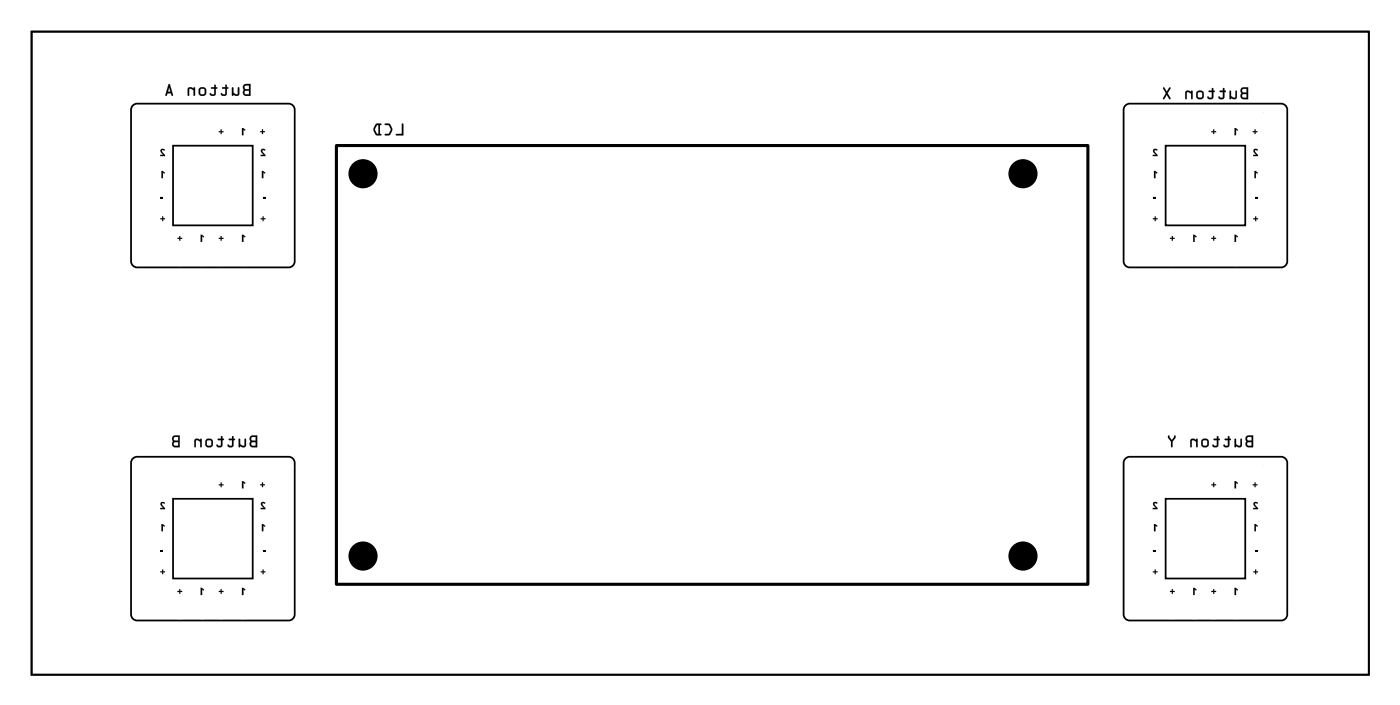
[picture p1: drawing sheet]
<svg xmlns="http://www.w3.org/2000/svg" width="161mm" height="81mm" viewBox="0 0 161 81" stroke-linecap="round" stroke-linejoin="round" font-family="sans-serif">
<path d="M3.6 3.6h154v74.1h-154zM15.3 12.1l.5-.2h17.4a.71 .71 0 0 1 .7 .7v17.5a.71 .71 0 0 1-.7 .7h-17.4a.71 .71 0 0 1-.7-.7v-17.5zM19.9 16.8h9.2v9.1h-9.2zM129.6 12.1l.5-.2h17.4a.71 .71 0 0 1 .7 .7v17.5a.71 .71 0 0 1-.7 .7h-17.4a.71 .71 0 0 1-.7-.7v-17.5zM134.2 16.8h9.2v9.1h-9.2zM15.3 52.8l.5-.2h17.4a.71 .71 0 0 1 .7 .7v17.4a.71 .71 0 0 1-.7 .7h-17.4a.71 .71 0 0 1-.7-.7v-17.4zM19.9 57.4h9.2v9.2h-9.2zM129.6 52.8l.5-.2h17.4a.71 .71 0 0 1 .7 .7v17.4a.71 .71 0 0 1-.7 .7h-17.4a.71 .71 0 0 1-.7-.7v-17.4zM134.2 57.4h9.2v9.2h-9.2z" fill="none" stroke="#000" stroke-width=".2"/>
<path d="M3.6 3.6h154v74.1h-154z" fill="none" stroke="#000" stroke-width=".12"/>
<g fill="#000">
<path d="M18.5 17.2h.4h.1l-.1 .2a.15 .15 0 0 0-.2-.1 .15 .15 0 0 0 0 .3l.3 .2v.2h-.6v-.2h.4l-.3-.3zM25.4 14.9h.1v.2h.2v.1h-.2v.2h-.1v-.2h-.2v-.1h.2zM27.9 14.7h.1l.3 .2-.1 .2-.2-.2v.7h-.1zM30.1 17.2h.4h.1l-.1 .2a.16 .16 0 0 0-.3-.1 .16 .16 0 0 0 .1 .3l.3 .2v.2h-.6v-.2h.4l-.3-.3zM30.2 14.9h.1v.2h.2v.1h-.2v.2h-.1v-.2h-.2v-.1h.2zM30.8 12.7h.1l.3 .2-.1 .1-.1-.1v.6h-.2zM132.8 17.2h.4h.1l-.1 .2a.15 .15 0 0 0-.2-.1 .15 .15 0 0 0 0 .3l.3 .2v.2h-.6v-.2h.4l-.3-.3zM139.7 14.9h.1v.2h.2v.1h-.2v.2h-.1v-.2h-.2v-.1h.2zM142.2 14.7h.1l.3 .2-.1 .2-.2-.2v.7h-.1zM144.4 17.2h.4h.1l-.1 .2a.16 .16 0 0 0-.3-.1 .16 .16 0 0 0 .1 .3l.3 .2v.2h-.6v-.2h.4l-.3-.3zM144.5 14.9h.1v.2h.2v.1h-.2v.2h-.1v-.2h-.2v-.1h.2zM145.1 12.7h.1l.3 .2-.1 .1-.1-.1v.6h-.2z"/>
<path d="M18.6 19.7h.1l.3 .2-.1 .1-.1-.1v.6h-.2zM18.4 22.7h.4v.1h-.4zM18.7 24.9h.1v.2h.2v.1h-.2v.2h-.1v-.2h-.2v-.1h.2zM20.6 27.2h.2v.2h.2v.1h-.2v.2h-.2v-.2h-.2v-.1h.2zM23.1 27h.1l.3 .2-.1 .1-.1-.1v.6h-.2zM25.4 27.2h.1v.2h.2v.1h-.2v.2h-.1v-.2h-.2v-.1h.2zM27.9 27h.1l.3 .2-.1 .1-.2-.1v.6h-.1zM30.2 19.7h.1l.3 .2-.1 .1-.2-.1v.6h-.1zM30.2 24.9h.2v.2h.2v.1h-.2v.2h-.2v-.2h-.2v-.1h.2zM30.3 22.7h.3v.1h-.3zM132.9 19.7h.1l.3 .2-.1 .1-.1-.1v.6h-.2zM132.7 22.7h.4v.1h-.4z"/>
<path d="M133 24.9h.1v.2h.2v.1h-.2v.2h-.1v-.2h-.2v-.1h.2zM134.9 27.2h.2v.2h.2v.1h-.2v.2h-.2v-.2h-.2v-.1h.2zM137.4 27h.1l.3 .2-.1 .1-.1-.1v.6h-.2zM139.7 27.2h.1v.2h.2v.1h-.2v.2h-.1v-.2h-.2v-.1h.2zM142.2 27h.1l.3 .2-.1 .1-.2-.1v.6h-.1zM144.5 19.7h.1l.3 .2-.1 .1-.2-.1v.6h-.1zM144.5 24.9h.2v.2h.2v.1h-.2v.2h-.2v-.2h-.2v-.1h.2zM144.6 22.7h.3v.1h-.3zM18.5 57.8h.4l.1 .1-.1 .1a.15 .15 0 0 0-.2 0 .15 .15 0 0 0 0 .2l.3 .3v.1h-.6v-.1h.4l-.3-.4zM25.4 55.5h.1v.2h.2v.2h-.2v.2h-.1v-.2h-.2v-.2h.2zM27.9 55.4h.1l.3 .2-.1 .1-.2-.1v.6h-.1zM30.1 57.8h.4l.1 .1-.1 .1a.15 .15 0 0 0-.3 0 .15 .15 0 0 0 .1 .2l.3 .3v.1h-.6v-.1h.4l-.3-.4z"/>
<path d="M30.2 55.5h.1v.2h.2v.2h-.2v.2h-.1v-.2h-.2v-.2h.2zM30.8 53.3h.1l.3 .2-.1 .1-.1-.1v.7h-.2zM132.8 57.8h.4l.1 .1-.1 .1a.15 .15 0 0 0-.2 0 .15 .15 0 0 0 0 .2l.3 .3v.1h-.6v-.1h.4l-.3-.4zM139.7 55.5h.1v.2h.2v.2h-.2v.2h-.1v-.2h-.2v-.2h.2zM142.2 55.4h.1l.3 .2-.1 .1-.2-.1v.6h-.1zM144.4 57.8h.4l.1 .1-.1 .1a.15 .15 0 0 0-.3 0 .15 .15 0 0 0 .1 .2l.3 .3v.1h-.6v-.1h.4l-.3-.4zM144.5 55.5h.1v.2h.2v.2h-.2v.2h-.1v-.2h-.2v-.2h.2zM145.1 53.3h.1l.3 .2-.1 .1-.1-.1v.7h-.2zM18.6 60.3h.1l.3 .2-.1 .1-.1-.1v.6h-.2zM18.4 63.3h.4v.1h-.4zM18.7 65.5h.1v.3h.2v.1h-.2v.2h-.1v-.2h-.2v-.1h.2zM20.6 67.8h.2v.2h.2v.1h-.2v.2h-.2v-.2h-.2v-.1h.2z"/>
<path d="M23.1 67.7h.1l.3 .2-.1 .1-.1-.2v.7h-.2zM25.4 67.8h.1v.2h.2v.1h-.2v.2h-.1v-.2h-.2v-.1h.2zM27.9 67.7h.1l.3 .2-.1 .1-.2-.2v.7h-.1zM30.2 60.3h.1l.3 .2-.1 .1-.2-.1v.6h-.1zM30.2 65.5h.2v.3h.2v.1h-.2v.2h-.2v-.2h-.2v-.1h.2zM30.3 63.3h.3v.1h-.3zM132.9 60.3h.1l.3 .2-.1 .1-.1-.1v.6h-.2zM132.7 63.3h.4v.1h-.4zM133 65.5h.1v.3h.2v.1h-.2v.2h-.1v-.2h-.2v-.1h.2zM134.9 67.8h.2v.2h.2v.1h-.2v.2h-.2v-.2h-.2v-.1h.2zM137.4 67.7h.1l.3 .2-.1 .1-.1-.2v.7h-.2zM139.7 67.8h.1v.2h.2v.1h-.2v.2h-.1v-.2h-.2v-.1h.2z"/>
<path d="M142.2 67.7h.1l.3 .2-.1 .1-.2-.2v.7h-.1zM144.5 60.3h.1l.3 .2-.1 .1-.2-.1v.6h-.1zM144.5 65.5h.2v.3h.2v.1h-.2v.2h-.2v-.2h-.2v-.1h.2zM144.6 63.3h.3v.1h-.3z"/>
<path d="M18.5 17.2v.3l.3 .3h-.4v.2h.6v-.2l-.3-.4v-.1l.2 .1 .1-.2-.2-.1zM18.5 17.2l.3-.1 .2 .1-.1 .2-.1-.1a.17 .17 0 0 0-.2 .2 .17 .17 0 0 0 .2 .1l.2 .2v.2h-.6v-.2h.4l-.3-.3z"/>
<path d="M25.4 14.9v.2h-.2v.1h.2v.2h.1v-.2h.2v-.1h-.2v-.2zM25.4 14.9h.1v.2h.2v.1h-.2v.2h-.1v-.2h-.2v-.1h.2z"/>
<path d="M27.9 14.7v.9h.1v-.7l.2 .2 .1-.2-.3-.2zM27.9 14.7h.1l.3 .2-.1 .2-.2-.2v.7h-.1z"/>
<path d="M28.2 10.5l.5-.1v.5l-.5-.1zM28.2 9.9l.5-.1v.5l-.5-.1zM28.1 9.8l-.1 .3 .1 .3a.4 .4 0 0 0-.1 .4 .4 .4 0 0 0 .3 .2h.5v-1.3h-.5zM26.7 10.1v.9h.2v-.1a.38 .38 0 0 0 .4 .1 .38 .38 0 0 0 .3-.2l-.1-.7h-.1v.7l-.1 .1-.4-.2v-.6zM25.6 10.1v.1h.3v.6l-.2 .1-.1-.1a.11 .11 0 0 0-.2-.1 .11 .11 0 0 0 .1 .2 .39 .39 0 0 0 .6-.1v-.6l.2-.1-.2-.1v-.2h-.1l-.1 .2zM24.3 10.1v.1h.4v.6l-.3 .1-.1-.1a.1 .1 0 0 0-.1-.1 .1 .1 0 0 0 0 .2 .39 .39 0 0 0 .7-.1v-.6l.1-.1-.1-.1-.1-.2h-.1v.2zM23.1 10.3l.3-.1 .2 .1v.4l-.1 .1-.3 .1-.1-.1zM23 10.1l-.1 .3v.3l.1 .3h.5l.2-.2a.63 .63 0 0 0-.2-.7l-.3-.1zM21.7 10.1l-.1 .2v.7h.2v-.7l.1-.1 .4 .2v.6h.1v-.9h-.1v.1l-.3-.2zM19.5 10.1l.1 .5h-.3zM19.4 9.7l-.4 1.3h.2l.1-.3h.4l.1 .3h.1v-.1l-.3-1.2z"/>
<path d="M28.2 10.5l.5-.1v.5l-.5-.1zM28.2 10.5v.3l.5 .1v-.5zM28.2 9.9l.5-.1v.5l-.5-.1zM28.2 9.9v.3l.5 .1v-.5zM28.1 9.8l-.1 .3 .1 .2a.41 .41 0 0 0-.1 .5 .41 .41 0 0 0 .3 .2h.6v-1.3h-.6zM28.1 9.8l.2-.1h.5v1.3h-.5l-.2-.1-.1-.2 .1-.3-.1-.3zM26.7 10.1v.8l.1 .1 .1-.1 .3 .1h.3l.1-.2v-.7a.1 .1 0 0 0-.1-.1 .1 .1 0 0 0-.1 .1v.7l-.2 .1-.3-.2v-.6zM26.7 10.1h.2v.6l.3 .2 .2-.1v-.7h.1l.1 .7a.39 .39 0 0 1-.4 .2 .39 .39 0 0 1-.3-.1v.1h-.2zM25.6 10.1v.1h.3v.6l-.2 .1-.2-.2a.15 .15 0 0 0-.1 .1 .15 .15 0 0 0 .1 .2h.4h.2v-.2v-.6l.2-.1-.2-.1v-.2l-.1-.1-.1 .1v.2zM25.6 10.1l.4-.1-.1-.2 .1-.1 .1 .3 .2 .1v.1h-.2v.7l-.1 .1h-.4l-.1-.1v-.2l.2 .2h.2l.1-.1v-.6h-.3zM24.3 10.1v.1h.4v.6l-.3 .1-.2-.2a.15 .15 0 0 0-.1 .1 .15 .15 0 0 0 .1 .2h.4l.2-.1 .1-.7 .1-.1-.1-.1v-.2a.1 .1 0 0 0-.1-.1 .1 .1 0 0 0-.1 .1v.2zM24.3 10.1l.4-.1v-.2l.1-.1v.3l.2 .1v.1h-.2v.7l-.1 .1h-.4l-.1-.1v-.2l.2 .2h.2l.1-.1v-.6h-.3zM23.1 10.3l.3-.1 .1 .1 .1 .4-.1 .1-.3 .1-.1-.1zM23.1 10.3v.5l.1 .1h.3l.1-.2v-.4l-.2-.1zM23 10.1l-.1 .3v.3l.1 .3h.5l.2-.2a.73 .73 0 0 0-.1-.7l-.4-.1zM23 10.1l.2-.1a.41 .41 0 0 1 .5 .4v.5l-.2 .1h-.4l-.2-.2v-.4zM21.7 10.1l-.1 .2v.6a.1 .1 0 0 0 .1 .1 .1 .1 0 0 0 .1 0v-.7l.2-.1 .3 .2v.6h.1l.1-.9-.1-.1-.1 .2-.3-.2zM21.7 10.1h.3l.3 .1v-.1h.1v.9h-.1v-.6l-.4-.2-.1 .1v.7h-.2v-.7zM19.5 10.1l.1 .5h-.3zM19.5 10l-.2 .6h.3zM19.4 9.7l-.4 1.3h.2l.1-.3h.4v.3h.2v-.1l-.3-1.2zM19.4 9.7h.2l.3 1.2v.1h-.2v-.3h-.4l-.1 .3h-.2z"/>
<path d="M30.1 17.2l-.1 .3 .4 .3h-.4v.2h.6v-.2l-.4-.4a.13 .13 0 0 1 .1-.1 .13 .13 0 0 1 .2 .1l.1-.2h-.1zM30.1 17.2l.2-.1 .3 .1-.1 .2-.2-.1-.1 .1 .4 .4v.2h-.6v-.2h.4l-.3-.3z"/>
<path d="M30.2 14.9v.2h-.2v.1h.2v.2h.1v-.2h.2v-.1h-.2v-.2zM30.2 14.9h.1v.2h.2v.1h-.2v.2h-.1v-.2h-.2v-.1h.2z"/>
<path d="M30.8 12.7v.8h.2v-.6l.1 .1 .1-.1-.3-.2zM30.8 12.7h.1l.3 .2-.1 .1-.1-.1v.6h-.2z"/>
<path d="M46.3 14.2v1.2h-.7v.2h.8l.1-1.3zM44.3 14.2l.1 .2h.4l.2 .4-.2 .6-.5 .1 .1 .1h.3a.81 .81 0 0 0 .4-.9l-.2-.4zM43.4 14.4h.2v1h-.2l-.2-.4zM43.3 14.3a.82 .82 0 0 0 0 1.2l.5 .1 .1-.1-.1-.1v-1h.1v-.1l-.4-.1z"/>
<path d="M46.3 14.2v1.2h-.7v.1v.1h.9v-1.3zM46.3 14.2l.1 .1v1.3h-.8v-.2h.7zM44.3 14.2l.1 .2h.4l.2 .5-.2 .5h-.4a.1 .1 0 0 0-.1 .1 .1 .1 0 0 0 .1 .1l.5-.1 .3-.6-.3-.7zM44.3 14.2l.6 .1 .2 .4a.8 .8 0 0 1-.4 .9h-.3l-.1-.1 .5-.1 .2-.6-.2-.4h-.4zM43.4 14.4h.2v1h-.2l-.2-.5zM43.4 14.4l-.2 .6 .2 .4h.2v-1zM43.3 14.3l-.3 .5v.3l.3 .5h.6v-.1l-.1-.1v-1h.1v-.1l-.4-.1zM43.3 14.3h.6v.1h-.2v1l.2 .1v.1h-.6l-.2-.5-.1-.3z"/>
<path d="M132.8 17.2v.3l.3 .3h-.4v.2h.6v-.2l-.3-.4v-.1l.2 .1 .1-.2-.2-.1zM132.8 17.2l.3-.1 .2 .1-.1 .2-.1-.1a.17 .17 0 0 0-.2 .2 .17 .17 0 0 0 .2 .1l.2 .2v.2h-.6v-.2h.4l-.3-.3z"/>
<path d="M139.7 14.9v.2h-.2v.1h.2v.2h.1v-.2h.2v-.1h-.2v-.2zM139.7 14.9h.1v.2h.2v.1h-.2v.2h-.1v-.2h-.2v-.1h.2z"/>
<path d="M142.2 14.7v.9h.1v-.7l.2 .2 .1-.2-.3-.2zM142.2 14.7h.1l.3 .2-.1 .2-.2-.2v.7h-.1z"/>
<path d="M143.1 10.9l.5-.1v.4h-.5zM143.1 10.3l.5-.1v.4h-.5zM143 10.2l-.1 .3 .1 .2a.4 .4 0 0 0-.1 .5 .4 .4 0 0 0 .3 .2h.5v-1.3l-.5-.1zM141.6 10.4v1h.1l.1-.1a.38 .38 0 0 0 .3 .1 .38 .38 0 0 0 .3-.2v-.8l-.1 .1v.7h-.1l-.4-.1v-.6zM140.5 10.4v.2h.3v.6h-.2l-.1-.1a.1 .1 0 0 0-.2 0 .1 .1 0 0 0 0 .2 .39 .39 0 0 0 .7-.1v-.6l.2-.1-.2-.1v-.3l-.2 .1v.2zM139.2 10.4v.2h.3v.6h-.2l-.1-.1a.1 .1 0 0 0-.2 0 .11 .11 0 0 0 .1 .2 .39 .39 0 0 0 .6-.1v-.6l.2-.1-.2-.1v-.3l-.1 .1-.1 .2zM138 10.6h.3l.1 .1v.4l-.1 .1h-.2l-.2-.1zM137.9 10.5l-.2 .2v.4l.2 .2 .4 .1 .3-.2a.63 .63 0 0 0-.2-.8h-.3zM136.6 10.5l-.1 .2v.7h.2v-.7v-.1l.5 .2v.6h.1v-1h-.1v.2l-.4-.2zM133.9 10.1l.4 .6-.4 .7h.2l.3-.5 .2 .5h.1l.1-.1-.3-.6 .3-.6h-.2l-.2 .5-.3-.5z"/>
<path d="M143.1 10.9l.5-.1v.4h-.5zM143.1 10.9v.3l.5 .1v-.5zM143.1 10.3l.5-.1v.4h-.5zM143.1 10.3v.3l.5 .1v-.5zM142.9 10.1l-.1 .4 .2 .2a.41 .41 0 0 0-.1 .5 .41 .41 0 0 0 .3 .2h.5v-1.3l-.5-.1zM143 10.2l.2-.1h.5v1.3h-.5l-.2-.1-.1-.2 .1-.4-.1-.2zM141.6 10.4v.9l.1 .1 .1-.1 .3 .1h.3v-.2v-.7a.1 .1 0 0 0 0-.1 .1 .1 0 0 0-.1 .1l-.1 .7h-.1l-.3-.1v-.6zM141.6 10.4l.1 .1 .1 .6 .2 .2 .3-.1v-.7h.1v.7a.39 .39 0 0 1-.3 .2 .39 .39 0 0 1-.3-.1l-.1 .1h-.1zM140.5 10.4v.2h.3v.6h-.2l-.2-.1a.15 .15 0 0 0-.1 .1 .15 .15 0 0 0 .1 .2h.3h.2l.1-.2v-.6l.2-.1-.2-.1v-.2l-.1-.1-.1 .1v.2zM140.5 10.4h.3v-.2l.1-.1 .1 .3 .2 .1-.1 .1h-.1v.7l-.2 .1h-.3l-.2-.1 .1-.2 .2 .2 .2-.1v-.6h-.3zM139.2 10.4v.2h.3v.6h-.2l-.2-.1a.15 .15 0 0 0-.1 .1 .15 .15 0 0 0 .1 .2h.4l.2-.1v-.7l.2-.1-.2-.1v-.2a.1 .1 0 0 0-.1-.1 .1 .1 0 0 0-.1 .1v.2zM139.2 10.5l.4-.1-.1-.2 .1-.1 .1 .3 .2 .1v.1h-.2v.7l-.1 .1h-.4l-.1-.1v-.2l.2 .2 .2-.1h.1v-.6h-.3zM138 10.7l.3-.1 .1 .1v.4l-.1 .1h-.2l-.2-.1zM138 10.6l-.1 .6 .2 .1 .2-.1 .2-.1-.1-.4-.1-.1zM137.8 10.5l-.1 .2v.4l.2 .2 .4 .1 .3-.2a.73 .73 0 0 0-.1-.7l-.4-.1zM137.9 10.5l.2-.1a.41 .41 0 0 1 .5 .3l-.1 .6-.2 .1h-.3l-.2-.2v-.5zM136.6 10.5l-.1 .2v.6a.1 .1 0 0 0 .1 .1 .1 .1 0 0 0 .1-.1v-.6l.2-.1 .3 .2v.6h.1v-.9v-.1l-.1 .2-.4-.2zM136.6 10.5l.3-.1 .3 .2v-.1h.1v.9h-.1v-.6l-.5-.2v.1l-.1 .7h-.1v-.7zM133.9 10.1v.1l.4 .5-.4 .6a.1 .1 0 0 0 .1 .1 .1 .1 0 0 0 .1 0l.3-.5 .2 .5a.1 .1 0 0 0 .2 0 .09 .09 0 0 0 0-.1l-.3-.6 .3-.5a.1 .1 0 0 0 0-.1 .1 .1 0 0 0-.2 0l-.2 .5-.3-.5zM133.9 10.1h.2l.3 .5 .2-.5h.2l-.3 .6 .3 .6-.1 .1h-.1l-.2-.5-.3 .5h-.2l.4-.7z"/>
<path d="M144.4 17.2l-.1 .3 .4 .3h-.4v.2h.6v-.2l-.4-.4a.13 .13 0 0 1 .1-.1 .13 .13 0 0 1 .2 .1l.1-.2h-.1zM144.4 17.2l.2-.1 .3 .1-.1 .2-.2-.1-.1 .1 .4 .4v.2h-.6v-.2h.4l-.3-.3z"/>
<path d="M144.5 14.9v.2h-.2v.1h.2v.2h.1v-.2h.2v-.1h-.2v-.2zM144.5 14.9h.1v.2h.2v.1h-.2v.2h-.1v-.2h-.2v-.1h.2z"/>
<path d="M145.1 12.7v.8h.2v-.6l.1 .1 .1-.1-.3-.2zM145.1 12.7h.1l.3 .2-.1 .1-.1-.1v.6h-.2z"/>
<path d="M18.6 19.7v.8h.2v-.6l.1 .1 .1-.1-.3-.2zM18.6 19.7h.1l.3 .2-.1 .1-.1-.2v.7h-.2z"/>
<path d="M18.4 22.7v.1h.4v-.1zM18.4 22.7h.4v.1h-.4z"/>
<path d="M18.7 24.9v.2h-.2v.1h.2v.3h.1v-.3h.2v-.1h-.2v-.2zM18.7 24.9h.1v.2h.2v.1h-.2v.2h-.1v-.2h-.2v-.1h.2z"/>
<path d="M20.6 27.2v.2h-.2v.1h.2v.2h.2v-.2h.2v-.1h-.2v-.2zM20.6 27.2h.2v.2h.2v.1h-.2v.2h-.2v-.2h-.2v-.1h.2z"/>
<path d="M23.1 27v.8h.2v-.6l.1 .1 .1-.1-.3-.2zM23.1 27h.1l.3 .2-.1 .1-.1-.1v.6h-.2z"/>
<path d="M25.4 27.2v.2h-.2v.1h.2v.2h.1v-.2h.2v-.1h-.2v-.2zM25.4 27.2h.1v.2h.2v.1h-.2v.2h-.1v-.2h-.2v-.1h.2z"/>
<path d="M27.9 27v.8h.1v-.6l.2 .1 .1-.1-.3-.2zM27.9 27h.1l.3 .2-.1 .1-.2-.1v.6h-.1z"/>
<path d="M30.1 19.7v.8h.2v-.6l.2 .1 .1-.1-.3-.2zM30.2 19.7h.1l.3 .2-.1 .1-.2-.2v.7h-.1z"/>
<path d="M30.2 24.9v.2h-.2v.1h.2v.3h.2v-.3h.2v-.1h-.2v-.2zM30.2 24.9h.2v.2h.2v.1h-.2v.2h-.2v-.2h-.2v-.1h.2z"/>
<path d="M30.3 22.7v.1h.3v-.1zM30.3 22.7h.3v.1h-.3z"/>
<path d="M132.9 19.7v.8h.2v-.6l.1 .1 .1-.1-.3-.2zM132.9 19.7h.1l.3 .2-.1 .1-.1-.2v.7h-.2z"/>
<path d="M132.7 22.7v.1h.4v-.1zM132.7 22.7h.4v.1h-.4z"/>
<path d="M133 24.9v.2h-.2v.1h.2v.3h.1v-.3h.2v-.1h-.2v-.2zM133 24.9h.1v.2h.2v.1h-.2v.2h-.1v-.2h-.2v-.1h.2z"/>
<path d="M134.9 27.2v.2h-.2v.1h.2v.2h.2v-.2h.2v-.1h-.2v-.2zM134.9 27.2h.2v.2h.2v.1h-.2v.2h-.2v-.2h-.2v-.1h.2z"/>
<path d="M137.4 27v.8h.2v-.6l.1 .1 .1-.1-.3-.2zM137.4 27h.1l.3 .2-.1 .1-.1-.1v.6h-.2z"/>
<path d="M139.7 27.2v.2h-.2v.1h.2v.2h.1v-.2h.2v-.1h-.2v-.2zM139.7 27.2h.1v.2h.2v.1h-.2v.2h-.1v-.2h-.2v-.1h.2z"/>
<path d="M142.2 27v.8h.1v-.6l.2 .1 .1-.1-.3-.2zM142.2 27h.1l.3 .2-.1 .1-.2-.1v.6h-.1z"/>
<path d="M144.4 19.7v.8h.2v-.6l.2 .1 .1-.1-.3-.2zM144.5 19.7h.1l.3 .2-.1 .1-.2-.2v.7h-.1z"/>
<path d="M144.5 24.9v.2h-.2v.1h.2v.3h.2v-.3h.2v-.1h-.2v-.2zM144.5 24.9h.2v.2h.2v.1h-.2v.2h-.2v-.2h-.2v-.1h.2z"/>
<path d="M144.6 22.7v.1h.3v-.1zM144.6 22.7h.3v.1h-.3z"/>
<path d="M18.5 57.8v.3l.3 .4h-.4v.1h.6v-.1l-.3-.5v-.1l.2 .1 .1-.1-.2-.1zM18.5 57.8h.3l.2 .1-.1 .1-.1-.1a.17 .17 0 0 0-.2 .2 .17 .17 0 0 0 .2 .2l.2 .2v.1h-.6v-.1h.4l-.3-.4z"/>
<path d="M25.4 55.5v.2h-.2v.2h.2v.2h.1v-.2h.2v-.2h-.2v-.2zM25.4 55.5h.1v.2h.2v.2h-.2v.2h-.1v-.2h-.2v-.2h.2z"/>
<path d="M27.9 55.4v.8h.1v-.6l.2 .1 .1-.1-.3-.2zM27.9 55.4h.1l.3 .2-.1 .1-.2-.2v.7h-.1z"/>
<path d="M29 50.9h.4v.4h-.4zM29 50.3h.4v.4h-.4zM28.8 50.2l-.1 .3 .2 .3a.4 .4 0 0 0-.1 .4 .4 .4 0 0 0 .3 .3h.5v-1.4h-.5zM27.5 50.5v1h.1l.1-.2a.38 .38 0 0 0 .3 .2 .38 .38 0 0 0 .3-.3v-.7h-.1v.7l-.1 .1-.4-.2-.1-.6zM26.4 50.5v.2h.3v.5l-.2 .1-.1-.1a.1 .1 0 0 0-.2 0 .1 .1 0 0 0 0 .1 .39 .39 0 0 0 .7-.1v-.5l.2-.1-.2-.1v-.3h-.2v.3zM25.1 50.5v.2h.3v.5l-.2 .1-.1-.1a.1 .1 0 0 0-.2 0 .1 .1 0 0 0 0 .1 .39 .39 0 0 0 .7-.1v-.5l.2-.1-.2-.1v-.3h-.2v.3zM23.9 50.7h.3l.1 .1v.4l-.1 .1h-.2l-.2-.1zM23.7 50.6l-.1 .2v.4l.2 .2 .4 .1 .3-.2a.63 .63 0 0 0-.2-.8h-.3zM22.5 50.6l-.1 .1v.8l.1-.1 .1-.7 .5 .1v.6l.1 .1v-1h-.1v.1l-.4-.1zM20 50.9h.5v.4h-.5zM20 50.3h.5v.4h-.5zM19.9 50.2l-.1 .3 .1 .3a.4 .4 0 0 0-.1 .4 .4 .4 0 0 0 .4 .3h.5v-1.4h-.5z"/>
<path d="M29 50.9h.4v.4h-.4zM29 50.9v.4h.5v-.4zM29 50.3h.4v.4h-.4zM29 50.3v.4h.5v-.4zM28.8 50.2l-.1 .3 .2 .3a.41 .41 0 0 0-.1 .4 .41 .41 0 0 0 .3 .3h.5v-1.4h-.5zM28.8 50.2l.3-.1h.5v1.4h-.5l-.3-.1v-.3l.1-.3-.1-.3zM27.5 50.5v.9l.1 .1 .1-.2 .3 .2 .3-.1v-.2v-.6a.1 .1 0 0 0-.1-.1 .1 .1 0 0 0-.1 .1v.7h-.2l-.2-.2v-.6zM27.5 50.5h.1v.6l.3 .2h.3v-.8h.1v.7a.39 .39 0 0 1-.3 .3 .39 .39 0 0 1-.4-.2v.2h-.1zM26.4 50.5v.2h.3v.6h-.2l-.2-.2a.15 .15 0 0 0-.1 .2 .15 .15 0 0 0 .1 .1l.3 .1 .2-.1 .1-.2v-.5l.2-.1-.2-.1v-.3h-.1h-.1v.3zM26.4 50.5h.3v-.2l.1-.1 .1 .3h.2l-.1 .1-.1 .1v.6l-.2 .2h-.3l-.2-.2v-.1l.3 .1h.2v-.1v-.5h-.3zM25.1 50.5v.2h.3v.6h-.2l-.2-.2a.15 .15 0 0 0-.1 .2 .15 .15 0 0 0 .1 .1l.4 .1 .2-.2v-.6l.2-.1-.2-.1v-.2a.1 .1 0 0 0-.1-.1 .1 .1 0 0 0-.1 .1v.2zM25.1 50.5h.4l-.1-.2 .1-.1 .1 .3h.2v.1l-.2 .1v.6l-.1 .2h-.4l-.2-.2 .1-.1 .2 .1h.2l.1-.1v-.5h-.4zM23.9 50.7h.3l.1 .1v.4l-.1 .1h-.2l-.2-.1zM23.9 50.7l-.1 .5 .2 .1h.2l.1-.1v-.4l-.1-.1zM23.7 50.6l-.1 .2v.4l.2 .2 .4 .1 .3-.2a.73 .73 0 0 0-.1-.7l-.4-.1zM23.8 50.6l.2-.1a.41 .41 0 0 1 .5 .3l-.1 .6-.2 .1h-.3l-.2-.3-.1-.4zM22.4 50.6v.1v.7a.1 .1 0 0 0 .1 .1 .1 .1 0 0 0 .1-.1v-.7h.2l.3 .1v.6l.1 .1v-.9l-.1-.1v.1l-.4-.1zM22.5 50.6l.3-.1 .3 .1v-.1h.1v1l-.1-.1v-.6l-.5-.1h-.1v.7l-.1 .1v-.8zM20.1 50.9h.4v.4h-.5zM20 50.9v.4h.5v-.4zM20.1 50.3h.4v.4h-.5zM20 50.3v.4h.5v-.4zM19.9 50.2l-.1 .3 .1 .3a.41 .41 0 0 0-.1 .4 .41 .41 0 0 0 .4 .3h.5v-1.4h-.5zM19.9 50.2l.3-.1h.5v1.4h-.5l-.3-.1-.1-.3 .2-.3-.2-.3z"/>
<path d="M30.1 57.8l-.1 .3 .4 .4h-.4v.1h.6v-.1l-.4-.4a.13 .13 0 0 1 .1-.2 .13 .13 0 0 1 .2 .1l.1-.1-.1-.1zM30.1 57.8h.2l.3 .1-.1 .1-.2-.1-.1 .1 .4 .5v.1h-.6v-.1h.4l-.3-.4z"/>
<path d="M30.2 55.5v.2h-.2v.2h.2v.2h.1v-.2h.2v-.2h-.2v-.2zM30.2 55.5h.1v.2h.2v.2h-.2v.2h-.1v-.2h-.2v-.2h.2z"/>
<path d="M30.8 53.3v.9h.2v-.7l.1 .2 .1-.2-.3-.2zM30.8 53.3h.1l.3 .2-.1 .1-.1-.1v.7h-.2z"/>
<path d="M132.8 57.8v.3l.3 .4h-.4v.1h.6v-.1l-.3-.5v-.1l.2 .1 .1-.1-.2-.1zM132.8 57.8h.3l.2 .1-.1 .1-.1-.1a.17 .17 0 0 0-.2 .2 .17 .17 0 0 0 .2 .2l.2 .2v.1h-.6v-.1h.4l-.3-.4z"/>
<path d="M139.7 55.5v.2h-.2v.2h.2v.2h.1v-.2h.2v-.2h-.2v-.2zM139.7 55.5h.1v.2h.2v.2h-.2v.2h-.1v-.2h-.2v-.2h.2z"/>
<path d="M142.2 55.4v.8h.1v-.6l.2 .1 .1-.1-.3-.2zM142.2 55.4h.1l.3 .2-.1 .1-.2-.2v.7h-.1z"/>
<path d="M143.7 50.9h.4v.4h-.4zM143.7 50.3h.4v.4h-.4zM143.5 50.2l-.1 .3 .2 .3a.4 .4 0 0 0-.2 .4 .4 .4 0 0 0 .4 .3h.5v-1.4h-.5zM142.2 50.5v1h.1v-.2a.38 .38 0 0 0 .4 .2 .38 .38 0 0 0 .3-.3v-.7h-.2v.7v.1l-.5-.2v-.6zM141 50.5l.1 .2h.3v.5l-.3 .1-.1-.1a.1 .1 0 0 0-.1 0 .1 .1 0 0 0 0 .1 .39 .39 0 0 0 .7-.1v-.5l.2-.1-.2-.1v-.3h-.2v.3zM139.8 50.5v.2h.3v.5l-.2 .1-.1-.1a.1 .1 0 0 0-.2 0 .1 .1 0 0 0 0 .1 .39 .39 0 0 0 .7-.1v-.5l.2-.1-.2-.1v-.3h-.2v.3zM138.6 50.7h.3l.1 .1v.4l-.1 .1h-.2l-.2-.1zM138.4 50.6l-.1 .2v.4l.2 .2 .4 .1 .3-.2a.63 .63 0 0 0-.2-.8h-.3zM137.1 50.6v.1v.8l.1-.1v-.7h.1l.4 .1v.6l.2 .1v-1h-.1l-.1 .1-.3-.1zM134.5 50.1v.3l.4 .4v.6l.1 .1v-.7l.4-.4v-.2l-.2-.1v.2l-.3 .4-.2-.4v-.2z"/>
<path d="M143.7 50.9h.4v.4h-.4zM143.7 50.9v.4h.4v-.4zM143.7 50.3h.4v.4h-.4zM143.7 50.3v.4h.4v-.4zM143.5 50.2l-.1 .3 .1 .3a.41 .41 0 0 0-.1 .4 .41 .41 0 0 0 .4 .3h.5v-1.4h-.5zM143.5 50.2l.3-.1h.5v1.4h-.5l-.3-.1-.1-.3 .2-.3-.2-.3zM142.2 50.5v.9l.1 .1v-.2l.4 .2 .2-.1 .1-.2v-.6a.1 .1 0 0 0-.1-.1 .1 .1 0 0 0-.1 .1v.7h-.2l-.3-.2v-.6zM142.2 50.5h.1v.6l.3 .2h.2l.1-.8h.1v.7a.39 .39 0 0 1-.3 .3 .39 .39 0 0 1-.4-.2v.2h-.1zM141 50.5l.1 .2h.3v.6h-.3l-.1-.2a.15 .15 0 0 0-.1 .2 .15 .15 0 0 0 .1 .1l.3 .1 .2-.1 .1-.2v-.5l.2-.1-.2-.1v-.3h-.1h-.1v.3zM141 50.5h.4v-.2l.1-.1 .1 .3h.1v.1l-.1 .1v.6l-.2 .2h-.3l-.2-.2v-.1l.2 .1h.3v-.1v-.5h-.3zM139.8 50.5v.2h.3v.6h-.2l-.2-.2a.15 .15 0 0 0-.1 .2 .15 .15 0 0 0 .1 .1l.3 .1 .3-.2v-.6l.2-.1-.2-.1v-.2a.1 .1 0 0 0-.1-.1 .1 .1 0 0 0-.1 .1v.2zM139.8 50.5h.3v-.2l.1-.1 .1 .3h.2l-.1 .1-.1 .1v.6l-.2 .2h-.3l-.2-.2 .1-.1 .2 .1h.2v-.1v-.5h-.3zM138.6 50.7h.3l.1 .1v.4l-.1 .1h-.2l-.2-.1zM138.5 50.7v.5l.2 .1h.2l.1-.1v-.4l-.1-.1zM138.4 50.6l-.1 .2v.4l.1 .2 .5 .1 .3-.2a.73 .73 0 0 0-.1-.7l-.4-.1zM138.4 50.6l.3-.1a.41 .41 0 0 1 .5 .3l-.1 .6-.2 .1h-.3l-.3-.3v-.4zM137.1 50.6v.1v.7a.1 .1 0 0 0 .1 .1 .1 .1 0 0 0 0-.1l.1-.7h.2l.2 .1v.6l.2 .1v-.9l-.1-.1-.1 .1-.3-.1zM137.1 50.6l.4-.1 .2 .1 .1-.1h.1v1l-.1-.1-.1-.6-.4-.1h-.1v.7l-.1 .1v-.8zM134.5 50.1v.3l.4 .4-.1 .6a.1 .1 0 0 0 .1 .1 .1 .1 0 0 0 .1-.1v-.6l.4-.4v-.2l-.2-.1v.2l-.3 .4-.2-.4v-.2zM134.5 50.1h.2v.2l.2 .4 .3-.4v-.2l.2 .1v.2l-.4 .4v.7l-.1-.1v-.6l-.4-.4z"/>
<path d="M144.4 57.8l-.1 .3 .4 .4h-.4v.1h.6v-.1l-.4-.4a.13 .13 0 0 1 .1-.2 .13 .13 0 0 1 .2 .1l.1-.1-.1-.1zM144.4 57.8h.2l.3 .1-.1 .1-.2-.1-.1 .1 .4 .5v.1h-.6v-.1h.4l-.3-.4z"/>
<path d="M144.5 55.5v.2h-.2v.2h.2v.2h.1v-.2h.2v-.2h-.2v-.2zM144.5 55.5h.1v.2h.2v.2h-.2v.2h-.1v-.2h-.2v-.2h.2z"/>
<path d="M145.1 53.3v.9h.2v-.7l.1 .2 .1-.2-.3-.2zM145.1 53.3h.1l.3 .2-.1 .1-.1-.1v.7h-.2z"/>
<path d="M18.6 60.3v.9h.2v-.7l.1 .1 .1-.1-.3-.2zM18.6 60.3h.1l.3 .2-.1 .1-.1-.1v.6h-.2z"/>
<path d="M18.4 63.3v.2h.4v-.2zM18.4 63.3h.4v.1h-.4z"/>
<path d="M18.7 65.5v.3l-.2-.1v.2h.2v.2h.1v-.2h.2v-.2l-.2 .1v-.3zM18.7 65.5h.1v.3h.2v.1h-.2v.2h-.1v-.2h-.2v-.1h.2z"/>
<path d="M20.6 67.8v.2h-.2v.1h.2v.2h.2v-.2h.2v-.1h-.2v-.2zM20.6 67.8h.2v.2h.2v.1h-.2v.2h-.2v-.2h-.2v-.1h.2z"/>
<path d="M23.1 67.6v.9h.2v-.7l.1 .2 .1-.1-.3-.3zM23.1 67.7h.1l.3 .2-.1 .1-.1-.2v.7h-.2z"/>
<path d="M25.4 67.8v.2h-.2v.1h.2v.2h.1v-.2h.2v-.1h-.2v-.2zM25.4 67.8h.1v.2h.2v.1h-.2v.2h-.1v-.2h-.2v-.1h.2z"/>
<path d="M27.9 67.6v.9h.1v-.7l.2 .2 .1-.1-.3-.3zM27.9 67.7h.1l.3 .2-.1 .1-.2-.2v.7h-.1z"/>
<path d="M30.1 60.3v.9h.2v-.7l.2 .1 .1-.1-.3-.2zM30.2 60.3h.1l.3 .2-.1 .1-.2-.1v.6h-.1z"/>
<path d="M30.2 65.5v.3l-.2-.1v.2h.2v.2h.2v-.2h.2v-.2l-.2 .1v-.3zM30.2 65.5h.2v.3h.2v.1h-.2v.2h-.2v-.2h-.2v-.1h.2z"/>
<path d="M30.3 63.3v.2h.3v-.2zM30.3 63.3h.3v.1h-.3z"/>
<path d="M132.9 60.3v.9h.2v-.7l.1 .1 .1-.1-.3-.2zM132.9 60.3h.1l.3 .2-.1 .1-.1-.1v.6h-.2z"/>
<path d="M132.7 63.3v.2h.4v-.2zM132.7 63.3h.4v.1h-.4z"/>
<path d="M133 65.5v.3l-.2-.1v.2h.2v.2h.1v-.2h.2v-.2l-.2 .1v-.3zM133 65.5h.1v.3h.2v.1h-.2v.2h-.1v-.2h-.2v-.1h.2z"/>
<path d="M134.9 67.8v.2h-.2v.1h.2v.2h.2v-.2h.2v-.1h-.2v-.2zM134.9 67.8h.2v.2h.2v.1h-.2v.2h-.2v-.2h-.2v-.1h.2z"/>
<path d="M137.4 67.6v.9h.2v-.7l.1 .2 .1-.1-.3-.3zM137.4 67.7h.1l.3 .2-.1 .1-.1-.2v.7h-.2z"/>
<path d="M139.7 67.8v.2h-.2v.1h.2v.2h.1v-.2h.2v-.1h-.2v-.2zM139.7 67.8h.1v.2h.2v.1h-.2v.2h-.1v-.2h-.2v-.1h.2z"/>
<path d="M142.2 67.6v.9h.1v-.7l.2 .2 .1-.1-.3-.3zM142.2 67.7h.1l.3 .2-.1 .1-.2-.2v.7h-.1z"/>
<path d="M144.4 60.3v.9h.2v-.7l.2 .1 .1-.1-.3-.2zM144.5 60.3h.1l.3 .2-.1 .1-.2-.1v.6h-.1z"/>
<path d="M144.5 65.5v.3l-.2-.1v.2h.2v.2h.2v-.2h.2v-.2l-.2 .1v-.3zM144.5 65.5h.2v.3h.2v.1h-.2v.2h-.2v-.2h-.2v-.1h.2z"/>
<path d="M144.6 63.3v.2h.3v-.2zM144.6 63.3h.3v.1h-.3z"/>
</g>
<g fill="none" stroke="#000" stroke-width=".36">
<path d="M38.7 16.8h86.6v50.4h-86.6z"/>
<circle cx="41.8" cy="20" r="1.5"/>
<circle cx="117.8" cy="20" r="1.5"/>
<circle cx="41.8" cy="64" r="1.5"/>
<circle cx="117.8" cy="64" r="1.5"/>
</g>
<g fill="#000">
<circle cx="41.8" cy="20" r="1.5"/>
<circle cx="117.8" cy="20" r="1.5"/>
<circle cx="41.8" cy="64" r="1.5"/>
<circle cx="117.8" cy="64" r="1.5"/>
</g>
<circle cx="32.1" cy="17.5" r=".69" fill="#fff"/>
<circle cx="32.1" cy="17.5" r=".69" fill="none" stroke="#fff" stroke-width=".64" stroke-linecap="butt"/>
<circle cx="32.1" cy="20.1" r=".69" fill="#fff"/>
<circle cx="32.1" cy="20.1" r=".69" fill="none" stroke="#fff" stroke-width=".64" stroke-linecap="butt"/>
<circle cx="32.1" cy="22.6" r=".69" fill="#fff"/>
<circle cx="32.1" cy="22.6" r=".69" fill="none" stroke="#fff" stroke-width=".64" stroke-linecap="butt"/>
<circle cx="32.1" cy="25.2" r=".69" fill="#fff"/>
<circle cx="32.1" cy="25.2" r=".69" fill="none" stroke="#fff" stroke-width=".64" stroke-linecap="butt"/>
<circle cx="16.9" cy="17.5" r=".69" fill="#fff"/>
<circle cx="16.9" cy="17.5" r=".69" fill="none" stroke="#fff" stroke-width=".64" stroke-linecap="butt"/>
<circle cx="16.9" cy="20.1" r=".69" fill="#fff"/>
<circle cx="16.9" cy="20.1" r=".69" fill="none" stroke="#fff" stroke-width=".64" stroke-linecap="butt"/>
<circle cx="16.9" cy="22.6" r=".69" fill="#fff"/>
<circle cx="16.9" cy="22.6" r=".69" fill="none" stroke="#fff" stroke-width=".64" stroke-linecap="butt"/>
<circle cx="16.9" cy="25.2" r=".69" fill="#fff"/>
<circle cx="16.9" cy="25.2" r=".69" fill="none" stroke="#fff" stroke-width=".64" stroke-linecap="butt"/>
<circle cx="32.8" cy="13.1" r=".69" fill="#fff"/>
<circle cx="32.8" cy="13.1" r=".69" fill="none" stroke="#fff" stroke-width=".64" stroke-linecap="butt"/>
<circle cx="30.2" cy="13.1" r=".69" fill="#fff"/>
<circle cx="30.2" cy="13.1" r=".69" fill="none" stroke="#fff" stroke-width=".64" stroke-linecap="butt"/>
<circle cx="28" cy="13.1" r=".69" fill="#fff"/>
<circle cx="28" cy="13.1" r=".69" fill="none" stroke="#fff" stroke-width=".64" stroke-linecap="butt"/>
<circle cx="25.5" cy="13.1" r=".69" fill="#fff"/>
<circle cx="25.5" cy="13.1" r=".69" fill="none" stroke="#fff" stroke-width=".64" stroke-linecap="butt"/>
<circle cx="28" cy="29.6" r=".69" fill="#fff"/>
<circle cx="28" cy="29.6" r=".69" fill="none" stroke="#fff" stroke-width=".64" stroke-linecap="butt"/>
<circle cx="25.5" cy="29.6" r=".69" fill="#fff"/>
<circle cx="25.5" cy="29.6" r=".69" fill="none" stroke="#fff" stroke-width=".64" stroke-linecap="butt"/>
<circle cx="23.2" cy="29.6" r=".69" fill="#fff"/>
<circle cx="23.2" cy="29.6" r=".69" fill="none" stroke="#fff" stroke-width=".64" stroke-linecap="butt"/>
<circle cx="20.7" cy="29.6" r=".69" fill="#fff"/>
<circle cx="20.7" cy="29.6" r=".69" fill="none" stroke="#fff" stroke-width=".64" stroke-linecap="butt"/>
<circle cx="32.1" cy="58.2" r=".69" fill="#fff"/>
<circle cx="32.1" cy="58.2" r=".69" fill="none" stroke="#fff" stroke-width=".64" stroke-linecap="butt"/>
<circle cx="32.1" cy="60.7" r=".69" fill="#fff"/>
<circle cx="32.1" cy="60.7" r=".69" fill="none" stroke="#fff" stroke-width=".64" stroke-linecap="butt"/>
<circle cx="32.1" cy="63.3" r=".69" fill="#fff"/>
<circle cx="32.1" cy="63.3" r=".69" fill="none" stroke="#fff" stroke-width=".64" stroke-linecap="butt"/>
<circle cx="32.1" cy="65.8" r=".69" fill="#fff"/>
<circle cx="32.1" cy="65.8" r=".69" fill="none" stroke="#fff" stroke-width=".64" stroke-linecap="butt"/>
<circle cx="16.9" cy="58.2" r=".69" fill="#fff"/>
<circle cx="16.9" cy="58.2" r=".69" fill="none" stroke="#fff" stroke-width=".64" stroke-linecap="butt"/>
<circle cx="16.9" cy="60.7" r=".69" fill="#fff"/>
<circle cx="16.9" cy="60.7" r=".69" fill="none" stroke="#fff" stroke-width=".64" stroke-linecap="butt"/>
<circle cx="16.9" cy="63.3" r=".69" fill="#fff"/>
<circle cx="16.9" cy="63.3" r=".69" fill="none" stroke="#fff" stroke-width=".64" stroke-linecap="butt"/>
<circle cx="16.9" cy="65.8" r=".69" fill="#fff"/>
<circle cx="16.9" cy="65.8" r=".69" fill="none" stroke="#fff" stroke-width=".64" stroke-linecap="butt"/>
<circle cx="32.8" cy="53.7" r=".69" fill="#fff"/>
<circle cx="32.8" cy="53.7" r=".69" fill="none" stroke="#fff" stroke-width=".64" stroke-linecap="butt"/>
<circle cx="30.2" cy="53.7" r=".69" fill="#fff"/>
<circle cx="30.2" cy="53.7" r=".69" fill="none" stroke="#fff" stroke-width=".64" stroke-linecap="butt"/>
<circle cx="28" cy="53.7" r=".69" fill="#fff"/>
<circle cx="28" cy="53.7" r=".69" fill="none" stroke="#fff" stroke-width=".64" stroke-linecap="butt"/>
<circle cx="25.5" cy="53.7" r=".69" fill="#fff"/>
<circle cx="25.5" cy="53.7" r=".69" fill="none" stroke="#fff" stroke-width=".64" stroke-linecap="butt"/>
<circle cx="28" cy="70.2" r=".69" fill="#fff"/>
<circle cx="28" cy="70.2" r=".69" fill="none" stroke="#fff" stroke-width=".64" stroke-linecap="butt"/>
<circle cx="25.5" cy="70.2" r=".69" fill="#fff"/>
<circle cx="25.5" cy="70.2" r=".69" fill="none" stroke="#fff" stroke-width=".64" stroke-linecap="butt"/>
<circle cx="23.2" cy="70.2" r=".69" fill="#fff"/>
<circle cx="23.2" cy="70.2" r=".69" fill="none" stroke="#fff" stroke-width=".64" stroke-linecap="butt"/>
<circle cx="20.7" cy="70.2" r=".69" fill="#fff"/>
<circle cx="20.7" cy="70.2" r=".69" fill="none" stroke="#fff" stroke-width=".64" stroke-linecap="butt"/>
<circle cx="146.4" cy="58.2" r=".69" fill="#fff"/>
<circle cx="146.4" cy="58.2" r=".69" fill="none" stroke="#fff" stroke-width=".64" stroke-linecap="butt"/>
<circle cx="146.4" cy="60.7" r=".69" fill="#fff"/>
<circle cx="146.4" cy="60.7" r=".69" fill="none" stroke="#fff" stroke-width=".64" stroke-linecap="butt"/>
<circle cx="146.4" cy="63.3" r=".69" fill="#fff"/>
<circle cx="146.4" cy="63.3" r=".69" fill="none" stroke="#fff" stroke-width=".64" stroke-linecap="butt"/>
<circle cx="146.4" cy="65.8" r=".69" fill="#fff"/>
<circle cx="146.4" cy="65.8" r=".69" fill="none" stroke="#fff" stroke-width=".64" stroke-linecap="butt"/>
<circle cx="131.2" cy="58.2" r=".69" fill="#fff"/>
<circle cx="131.2" cy="58.2" r=".69" fill="none" stroke="#fff" stroke-width=".64" stroke-linecap="butt"/>
<circle cx="131.2" cy="60.7" r=".69" fill="#fff"/>
<circle cx="131.2" cy="60.7" r=".69" fill="none" stroke="#fff" stroke-width=".64" stroke-linecap="butt"/>
<circle cx="131.2" cy="63.3" r=".69" fill="#fff"/>
<circle cx="131.2" cy="63.3" r=".69" fill="none" stroke="#fff" stroke-width=".64" stroke-linecap="butt"/>
<circle cx="131.2" cy="65.8" r=".69" fill="#fff"/>
<circle cx="131.2" cy="65.8" r=".69" fill="none" stroke="#fff" stroke-width=".64" stroke-linecap="butt"/>
<circle cx="147.1" cy="53.7" r=".69" fill="#fff"/>
<circle cx="147.1" cy="53.7" r=".69" fill="none" stroke="#fff" stroke-width=".64" stroke-linecap="butt"/>
<circle cx="144.5" cy="53.7" r=".69" fill="#fff"/>
<circle cx="144.5" cy="53.7" r=".69" fill="none" stroke="#fff" stroke-width=".64" stroke-linecap="butt"/>
<circle cx="142.3" cy="53.7" r=".69" fill="#fff"/>
<circle cx="142.3" cy="53.7" r=".69" fill="none" stroke="#fff" stroke-width=".64" stroke-linecap="butt"/>
<circle cx="139.8" cy="53.7" r=".69" fill="#fff"/>
<circle cx="139.8" cy="53.7" r=".69" fill="none" stroke="#fff" stroke-width=".64" stroke-linecap="butt"/>
<circle cx="142.3" cy="70.2" r=".69" fill="#fff"/>
<circle cx="142.3" cy="70.2" r=".69" fill="none" stroke="#fff" stroke-width=".64" stroke-linecap="butt"/>
<circle cx="139.8" cy="70.2" r=".69" fill="#fff"/>
<circle cx="139.8" cy="70.2" r=".69" fill="none" stroke="#fff" stroke-width=".64" stroke-linecap="butt"/>
<circle cx="137.5" cy="70.2" r=".69" fill="#fff"/>
<circle cx="137.5" cy="70.2" r=".69" fill="none" stroke="#fff" stroke-width=".64" stroke-linecap="butt"/>
<circle cx="135" cy="70.2" r=".69" fill="#fff"/>
<circle cx="135" cy="70.2" r=".69" fill="none" stroke="#fff" stroke-width=".64" stroke-linecap="butt"/>
<circle cx="146.4" cy="17.5" r=".69" fill="#fff"/>
<circle cx="146.4" cy="17.5" r=".69" fill="none" stroke="#fff" stroke-width=".64" stroke-linecap="butt"/>
<circle cx="146.4" cy="20.1" r=".69" fill="#fff"/>
<circle cx="146.4" cy="20.1" r=".69" fill="none" stroke="#fff" stroke-width=".64" stroke-linecap="butt"/>
<circle cx="146.4" cy="22.6" r=".69" fill="#fff"/>
<circle cx="146.4" cy="22.6" r=".69" fill="none" stroke="#fff" stroke-width=".64" stroke-linecap="butt"/>
<circle cx="146.4" cy="25.2" r=".69" fill="#fff"/>
<circle cx="146.4" cy="25.2" r=".69" fill="none" stroke="#fff" stroke-width=".64" stroke-linecap="butt"/>
<circle cx="131.2" cy="17.5" r=".69" fill="#fff"/>
<circle cx="131.2" cy="17.5" r=".69" fill="none" stroke="#fff" stroke-width=".64" stroke-linecap="butt"/>
<circle cx="131.2" cy="20.1" r=".69" fill="#fff"/>
<circle cx="131.2" cy="20.1" r=".69" fill="none" stroke="#fff" stroke-width=".64" stroke-linecap="butt"/>
<circle cx="131.2" cy="22.6" r=".69" fill="#fff"/>
<circle cx="131.2" cy="22.6" r=".69" fill="none" stroke="#fff" stroke-width=".64" stroke-linecap="butt"/>
<circle cx="131.2" cy="25.2" r=".69" fill="#fff"/>
<circle cx="131.2" cy="25.2" r=".69" fill="none" stroke="#fff" stroke-width=".64" stroke-linecap="butt"/>
<circle cx="147.1" cy="13.1" r=".69" fill="#fff"/>
<circle cx="147.1" cy="13.1" r=".69" fill="none" stroke="#fff" stroke-width=".64" stroke-linecap="butt"/>
<circle cx="144.5" cy="13.1" r=".69" fill="#fff"/>
<circle cx="144.5" cy="13.1" r=".69" fill="none" stroke="#fff" stroke-width=".64" stroke-linecap="butt"/>
<circle cx="142.3" cy="13.1" r=".69" fill="#fff"/>
<circle cx="142.3" cy="13.1" r=".69" fill="none" stroke="#fff" stroke-width=".64" stroke-linecap="butt"/>
<circle cx="139.8" cy="13.1" r=".69" fill="#fff"/>
<circle cx="139.8" cy="13.1" r=".69" fill="none" stroke="#fff" stroke-width=".64" stroke-linecap="butt"/>
<circle cx="142.3" cy="29.6" r=".69" fill="#fff"/>
<circle cx="142.3" cy="29.6" r=".69" fill="none" stroke="#fff" stroke-width=".64" stroke-linecap="butt"/>
<circle cx="139.8" cy="29.6" r=".69" fill="#fff"/>
<circle cx="139.8" cy="29.6" r=".69" fill="none" stroke="#fff" stroke-width=".64" stroke-linecap="butt"/>
<circle cx="137.5" cy="29.6" r=".69" fill="#fff"/>
<circle cx="137.5" cy="29.6" r=".69" fill="none" stroke="#fff" stroke-width=".64" stroke-linecap="butt"/>
<circle cx="135" cy="29.6" r=".69" fill="#fff"/>
<circle cx="135" cy="29.6" r=".69" fill="none" stroke="#fff" stroke-width=".64" stroke-linecap="butt"/>
<circle cx="123.4" cy="24.7" r=".74" fill="#fff"/>
<circle cx="123.4" cy="24.7" r=".74" fill="none" stroke="#fff" stroke-width=".76" stroke-linecap="butt"/>
<circle cx="41.9" cy="37.4" r=".74" fill="#fff"/>
<circle cx="41.9" cy="37.4" r=".74" fill="none" stroke="#fff" stroke-width=".76" stroke-linecap="butt"/>
<circle cx="41.9" cy="42.5" r=".74" fill="#fff"/>
<circle cx="41.9" cy="42.5" r=".74" fill="none" stroke="#fff" stroke-width=".76" stroke-linecap="butt"/>
<circle cx="41.9" cy="45" r=".74" fill="#fff"/>
<circle cx="41.9" cy="45" r=".74" fill="none" stroke="#fff" stroke-width=".76" stroke-linecap="butt"/>
<circle cx="123.4" cy="57.7" r=".74" fill="#fff"/>
<circle cx="123.4" cy="57.7" r=".74" fill="none" stroke="#fff" stroke-width=".76" stroke-linecap="butt"/>
<circle cx="41.9" cy="39.9" r=".74" fill="#fff"/>
<circle cx="41.9" cy="39.9" r=".74" fill="none" stroke="#fff" stroke-width=".76" stroke-linecap="butt"/>
<circle cx="123.4" cy="34.9" r=".74" fill="#fff"/>
<circle cx="123.4" cy="34.9" r=".74" fill="none" stroke="#fff" stroke-width=".76" stroke-linecap="butt"/>
<circle cx="123.4" cy="27.2" r=".74" fill="#fff"/>
<circle cx="123.4" cy="27.2" r=".74" fill="none" stroke="#fff" stroke-width=".76" stroke-linecap="butt"/>
<circle cx="123.4" cy="29.8" r=".74" fill="#fff"/>
<circle cx="123.4" cy="29.8" r=".74" fill="none" stroke="#fff" stroke-width=".76" stroke-linecap="butt"/>
<circle cx="123.4" cy="32.3" r=".74" fill="#fff"/>
<circle cx="123.4" cy="32.3" r=".74" fill="none" stroke="#fff" stroke-width=".76" stroke-linecap="butt"/>
<circle cx="123.4" cy="40" r=".74" fill="#fff"/>
<circle cx="123.4" cy="40" r=".74" fill="none" stroke="#fff" stroke-width=".76" stroke-linecap="butt"/>
<circle cx="123.4" cy="37.4" r=".74" fill="#fff"/>
<circle cx="123.4" cy="37.4" r=".74" fill="none" stroke="#fff" stroke-width=".76" stroke-linecap="butt"/>
<circle cx="123.4" cy="42.5" r=".74" fill="#fff"/>
<circle cx="123.4" cy="42.5" r=".74" fill="none" stroke="#fff" stroke-width=".76" stroke-linecap="butt"/>
<circle cx="123.4" cy="55.2" r=".74" fill="#fff"/>
<circle cx="123.4" cy="55.2" r=".74" fill="none" stroke="#fff" stroke-width=".76" stroke-linecap="butt"/>
<circle cx="123.4" cy="52.7" r=".74" fill="#fff"/>
<circle cx="123.4" cy="52.7" r=".74" fill="none" stroke="#fff" stroke-width=".76" stroke-linecap="butt"/>
<circle cx="123.4" cy="47.6" r=".74" fill="#fff"/>
<circle cx="123.4" cy="47.6" r=".74" fill="none" stroke="#fff" stroke-width=".76" stroke-linecap="butt"/>
<circle cx="123.4" cy="50.1" r=".74" fill="#fff"/>
<circle cx="123.4" cy="50.1" r=".74" fill="none" stroke="#fff" stroke-width=".76" stroke-linecap="butt"/>
<circle cx="123.4" cy="45" r=".74" fill="#fff"/>
<circle cx="123.4" cy="45" r=".74" fill="none" stroke="#fff" stroke-width=".76" stroke-linecap="butt"/>
<path d="M41.1 36.6h1.5v1.6h-1.5z" fill="#fff"/>
<path d="M41.1 36.6h1.5v1.6h-1.5z" fill="none" stroke="#fff" stroke-width=".64"/>
<path d="M122.6 23.9h1.6v1.6h-1.6z" fill="#fff"/>
<path d="M122.6 23.9h1.6v1.6h-1.6z" fill="none" stroke="#fff" stroke-width=".64"/>
</svg>
